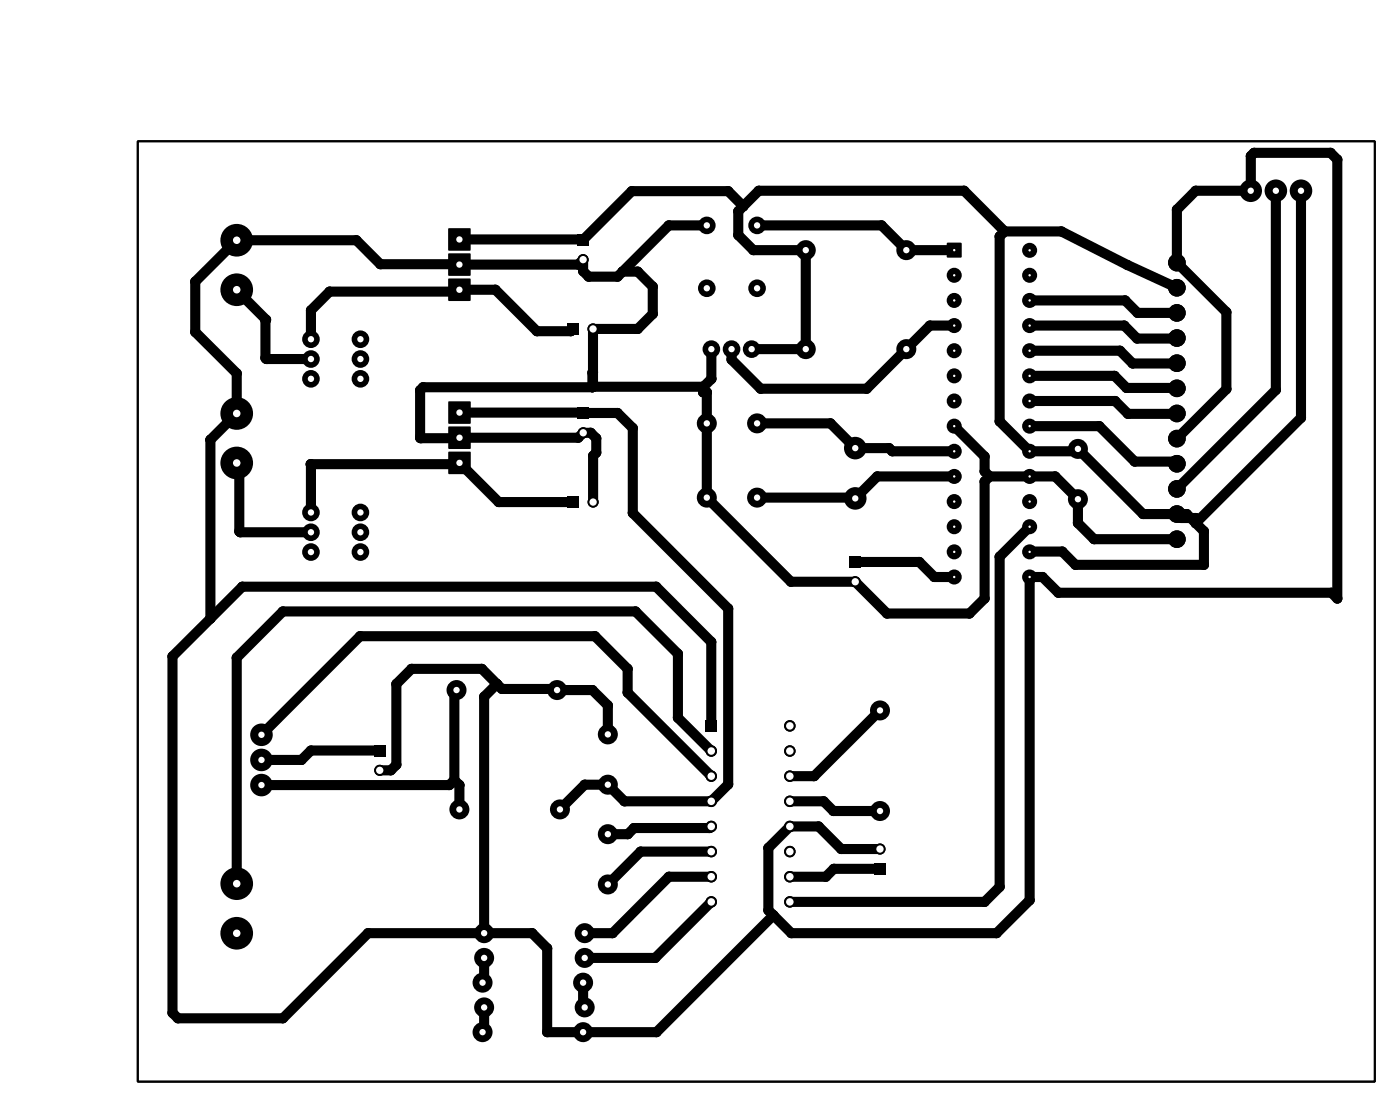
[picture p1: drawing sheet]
<svg xmlns="http://www.w3.org/2000/svg" width="141mm" height="112mm" viewBox="0 0 141 112" stroke-linecap="round" stroke-linejoin="round" font-family="sans-serif">
<g fill="#000">
<path d="M45.3 28.2h2.2v2.2h-2.2z" fill-rule="evenodd"/>
<path d="M45.3 25.6h2.2v2.2h-2.2z" fill-rule="evenodd"/>
<path d="M45.3 23.1h2.2v2.2h-2.2z" fill-rule="evenodd"/>
<path d="M57.4 32.7h1.1v1.1h-1.1z" fill-rule="evenodd"/>
<path d="M57.4 32.7h1.1v1.1h-1.1z" fill-rule="evenodd"/>
<path d="M58.4 23.7h1.1v1.1h-1.1z" fill-rule="evenodd"/>
<path d="M58.4 23.7h1.1v1.1h-1.1z" fill-rule="evenodd"/>
<path d="M95.7 24.5h1.4v1.5h-1.4z" fill-rule="evenodd"/>
<path d="M45.3 45.6h2.2v2.3h-2.2z" fill-rule="evenodd"/>
<path d="M45.3 43.1h2.2v2.2h-2.2z" fill-rule="evenodd"/>
<path d="M45.3 40.6h2.2v2.2h-2.2z" fill-rule="evenodd"/>
<path d="M57.4 50.2h1.1v1.1h-1.1z" fill-rule="evenodd"/>
<path d="M57.4 50.2h1.1v1.1h-1.1z" fill-rule="evenodd"/>
<path d="M58.4 41.2h1.1v1.1h-1.1z" fill-rule="evenodd"/>
<path d="M58.4 41.2h1.1v1.1h-1.1z" fill-rule="evenodd"/>
<path d="M85.9 56.2h1.1v1.1h-1.1z" fill-rule="evenodd"/>
<path d="M85.9 56.2h1.1v1.1h-1.1z" fill-rule="evenodd"/>
<path d="M37.8 75.3h1.1v1.1h-1.1z" fill-rule="evenodd"/>
<path d="M37.8 75.3h1.1v1.1h-1.1z" fill-rule="evenodd"/>
<path d="M71.3 72.7h1.1v1.2h-1.1z" fill-rule="evenodd"/>
<path d="M71.3 72.7h1.1v1.2h-1.1z" fill-rule="evenodd"/>
<path d="M88.4 87.2h1.1v1.1h-1.1z" fill-rule="evenodd"/>
<path d="M88.4 87.2h1.1v1.1h-1.1z" fill-rule="evenodd"/>
<circle cx="63.8" cy="19.3" r=".51"/>
<circle cx="73.6" cy="19.3" r=".51"/>
<circle cx="76.7" cy="19.3" r=".51"/>
<circle cx="97.4" cy="19.3" r=".51"/>
<circle cx="120.8" cy="19.3" r=".51"/>
<circle cx="126.4" cy="19.3" r="1.14"/>
<circle cx="126.4" cy="15.8" r=".51"/>
<circle cx="126.4" cy="19.3" r=".51"/>
<circle cx="126.7" cy="15.4" r=".51"/>
<circle cx="128.9" cy="19.3" r="1.14"/>
<circle cx="131.5" cy="19.3" r="1.14"/>
<circle cx="134.4" cy="15.4" r=".51"/>
<circle cx="135.1" cy="16.1" r=".51"/>
<circle cx="19.7" cy="28.4" r=".51"/>
<circle cx="19.7" cy="33.5" r=".51"/>
<circle cx="23.9" cy="24.3" r="1.65"/>
<circle cx="23.9" cy="29.3" r="1.65"/>
<circle cx="23.9" cy="29.3" r=".51"/>
<circle cx="23.9" cy="37.7" r=".51"/>
<circle cx="26.8" cy="36.2" r=".51"/>
<circle cx="26.8" cy="32.4" r=".51"/>
<circle cx="26.9" cy="32.3" r=".51"/>
<circle cx="26.9" cy="36.3" r=".51"/>
<circle cx="31.4" cy="34.3" r=".89"/>
<circle cx="31.4" cy="36.3" r=".89"/>
<circle cx="31.4" cy="38.3" r=".89"/>
<circle cx="31.4" cy="31.3" r=".51"/>
<circle cx="33.3" cy="29.5" r=".51"/>
<circle cx="36" cy="24.3" r=".51"/>
<circle cx="36.4" cy="34.3" r=".89"/>
<circle cx="36.4" cy="38.3" r=".89"/>
<circle cx="36.4" cy="36.3" r=".89"/>
<circle cx="38.4" cy="26.7" r=".51"/>
<circle cx="42.4" cy="39.4" r=".51"/>
<circle cx="42.7" cy="39.1" r=".51"/>
<circle cx="46.2" cy="29.5" r=".51"/>
<circle cx="46.4" cy="26.7" r=".51"/>
<circle cx="50.1" cy="29.3" r=".51"/>
<circle cx="54.2" cy="33.5" r=".51"/>
<circle cx="57.7" cy="33.5" r=".51"/>
<circle cx="58.4" cy="26.7" r=".51"/>
<circle cx="58.9" cy="24.2" r=".51"/>
<circle cx="58.9" cy="26.2" r=".56"/>
<circle cx="58.9" cy="27.4" r=".51"/>
<circle cx="59.5" cy="27.9" r=".51"/>
<circle cx="59.9" cy="37.6" r=".51"/>
<circle cx="59.9" cy="39.1" r=".51"/>
<circle cx="59.9" cy="33.2" r=".56"/>
<circle cx="62.4" cy="27.9" r=".51"/>
<circle cx="62.9" cy="27.4" r=".51"/>
<circle cx="64.4" cy="27.4" r=".51"/>
<circle cx="64.4" cy="33.2" r=".51"/>
<circle cx="66" cy="31.7" r=".51"/>
<circle cx="66" cy="29" r=".51"/>
<circle cx="67.6" cy="22.8" r=".51"/>
<circle cx="71" cy="39.1" r=".51"/>
<circle cx="71" cy="39.6" r=".51"/>
<circle cx="71.4" cy="22.8" r=".89"/>
<circle cx="71.4" cy="29.1" r=".89"/>
<circle cx="71.4" cy="39.6" r=".51"/>
<circle cx="71.9" cy="35.3" r=".89"/>
<circle cx="71.9" cy="38.3" r=".51"/>
<circle cx="73.9" cy="35.3" r=".89"/>
<circle cx="73.9" cy="36.3" r=".51"/>
<circle cx="74.6" cy="21.3" r=".51"/>
<circle cx="74.6" cy="23.7" r=".51"/>
<circle cx="75.1" cy="20.8" r=".51"/>
<circle cx="75.9" cy="35.3" r=".89"/>
<circle cx="76.1" cy="25.3" r=".51"/>
<circle cx="76.5" cy="22.8" r=".89"/>
<circle cx="76.5" cy="29.1" r=".89"/>
<circle cx="76.9" cy="39.3" r=".51"/>
<circle cx="81.4" cy="35.3" r="1.01"/>
<circle cx="81.4" cy="25.3" r="1.01"/>
<circle cx="87.6" cy="39.3" r=".51"/>
<circle cx="89.1" cy="22.8" r=".51"/>
<circle cx="91.6" cy="35.3" r="1.01"/>
<circle cx="91.6" cy="25.3" r="1.01"/>
<circle cx="94" cy="32.9" r=".51"/>
<circle cx="96.4" cy="30.4" r=".76"/>
<circle cx="96.4" cy="32.9" r=".76"/>
<circle cx="96.4" cy="35.4" r=".76"/>
<circle cx="96.4" cy="38" r=".76"/>
<circle cx="96.4" cy="27.8" r=".76"/>
<circle cx="101" cy="23.9" r=".51"/>
<circle cx="101.5" cy="23.4" r=".51"/>
<circle cx="104" cy="30.3" r=".51"/>
<circle cx="104" cy="30.4" r=".76"/>
<circle cx="104" cy="38" r=".76"/>
<circle cx="104" cy="32.9" r=".76"/>
<circle cx="104" cy="27.8" r=".76"/>
<circle cx="104" cy="25.3" r=".76"/>
<circle cx="104" cy="35.4" r=".76"/>
<circle cx="107.2" cy="23.4" r=".51"/>
<circle cx="112.6" cy="38" r=".51"/>
<circle cx="113.2" cy="35.4" r=".51"/>
<circle cx="113.6" cy="32.9" r=".51"/>
<circle cx="113.7" cy="30.3" r=".51"/>
<circle cx="113.8" cy="39.2" r=".51"/>
<circle cx="113.9" cy="26.8" r=".51"/>
<circle cx="114.4" cy="36.7" r=".51"/>
<circle cx="114.9" cy="34.2" r=".51"/>
<circle cx="114.9" cy="31.6" r=".51"/>
<circle cx="118.9" cy="34.2" r=".51"/>
<circle cx="118.9" cy="39.2" r=".51"/>
<circle cx="118.9" cy="36.7" r=".51"/>
<circle cx="118.9" cy="31.6" r=".51"/>
<circle cx="118.9" cy="29.1" r=".89"/>
<circle cx="118.9" cy="26.5" r=".89"/>
<circle cx="118.9" cy="39.2" r=".89"/>
<circle cx="118.9" cy="31.6" r=".89"/>
<circle cx="118.9" cy="36.7" r=".89"/>
<circle cx="118.9" cy="34.2" r=".89"/>
<circle cx="118.9" cy="21.2" r=".51"/>
<circle cx="123.9" cy="31.5" r=".51"/>
<circle cx="123.9" cy="39.3" r=".51"/>
<circle cx="128.9" cy="39.4" r=".51"/>
<circle cx="21.3" cy="44.4" r=".51"/>
<circle cx="23.9" cy="41.8" r="1.65"/>
<circle cx="23.9" cy="46.8" r="1.65"/>
<circle cx="24.2" cy="53.7" r=".51"/>
<circle cx="24.2" cy="47" r=".51"/>
<circle cx="24.3" cy="53.8" r=".51"/>
<circle cx="24.5" cy="59.3" r=".51"/>
<circle cx="31.4" cy="46.9" r=".51"/>
<circle cx="31.4" cy="55.8" r=".89"/>
<circle cx="31.4" cy="51.8" r=".89"/>
<circle cx="31.4" cy="53.8" r=".89"/>
<circle cx="36.4" cy="51.8" r=".89"/>
<circle cx="36.4" cy="55.8" r=".89"/>
<circle cx="36.4" cy="53.8" r=".89"/>
<circle cx="42.4" cy="44.2" r=".51"/>
<circle cx="42.5" cy="44.3" r=".51"/>
<circle cx="46.3" cy="46.9" r=".51"/>
<circle cx="46.4" cy="44.3" r=".51"/>
<circle cx="50.4" cy="50.7" r=".51"/>
<circle cx="58.4" cy="44.2" r=".51"/>
<circle cx="58.9" cy="41.7" r=".51"/>
<circle cx="58.9" cy="43.7" r=".56"/>
<circle cx="59.7" cy="43.7" r=".51"/>
<circle cx="59.9" cy="50.7" r=".56"/>
<circle cx="59.9" cy="46" r=".51"/>
<circle cx="60.2" cy="44.3" r=".51"/>
<circle cx="60.2" cy="45.7" r=".51"/>
<circle cx="62.4" cy="41.7" r=".51"/>
<circle cx="63.9" cy="51.8" r=".51"/>
<circle cx="63.9" cy="43.2" r=".51"/>
<circle cx="66.3" cy="59.3" r=".51"/>
<circle cx="71.4" cy="42.8" r="1.01"/>
<circle cx="71.4" cy="50.3" r="1.01"/>
<circle cx="76.5" cy="50.3" r="1.01"/>
<circle cx="76.5" cy="42.8" r="1.01"/>
<circle cx="79.9" cy="58.8" r=".51"/>
<circle cx="83.9" cy="42.8" r=".51"/>
<circle cx="86.3" cy="50.3" r=".51"/>
<circle cx="86.4" cy="50.4" r="1.14"/>
<circle cx="86.4" cy="45.3" r="1.14"/>
<circle cx="86.4" cy="58.8" r=".56"/>
<circle cx="88.6" cy="48.1" r=".51"/>
<circle cx="89.8" cy="45.3" r=".51"/>
<circle cx="90.2" cy="45.6" r=".51"/>
<circle cx="92.9" cy="56.8" r=".51"/>
<circle cx="94.4" cy="58.3" r=".51"/>
<circle cx="96.4" cy="40.5" r=".76"/>
<circle cx="96.4" cy="48.1" r=".76"/>
<circle cx="96.4" cy="50.7" r=".76"/>
<circle cx="96.4" cy="53.2" r=".76"/>
<circle cx="96.4" cy="55.8" r=".76"/>
<circle cx="96.4" cy="45.6" r=".76"/>
<circle cx="96.4" cy="43.1" r=".76"/>
<circle cx="96.4" cy="58.3" r=".76"/>
<circle cx="99.5" cy="46.1" r=".51"/>
<circle cx="99.5" cy="48.6" r=".51"/>
<circle cx="99.5" cy="47.6" r=".51"/>
<circle cx="100" cy="48.1" r=".51"/>
<circle cx="101" cy="56.2" r=".51"/>
<circle cx="101" cy="42.6" r=".51"/>
<circle cx="104" cy="58.3" r=".76"/>
<circle cx="104" cy="50.7" r=".76"/>
<circle cx="104" cy="48.1" r=".76"/>
<circle cx="104" cy="43.1" r=".76"/>
<circle cx="104" cy="40.5" r=".76"/>
<circle cx="104" cy="55.8" r=".76"/>
<circle cx="104" cy="53.2" r=".76"/>
<circle cx="104" cy="45.6" r=".76"/>
<circle cx="104.1" cy="55.7" r=".51"/>
<circle cx="105.3" cy="58.3" r=".51"/>
<circle cx="106.6" cy="48.1" r=".51"/>
<circle cx="106.9" cy="59.9" r=".51"/>
<circle cx="107.3" cy="55.7" r=".51"/>
<circle cx="108.7" cy="57.1" r=".51"/>
<circle cx="108.7" cy="45.6" r=".51"/>
<circle cx="108.9" cy="50.4" r="1.01"/>
<circle cx="108.9" cy="45.4" r="1.01"/>
<circle cx="108.9" cy="52.8" r=".51"/>
<circle cx="110.5" cy="54.5" r=".51"/>
<circle cx="111.1" cy="43" r=".51"/>
<circle cx="112.7" cy="40.5" r=".51"/>
<circle cx="114" cy="41.8" r=".51"/>
<circle cx="114.7" cy="46.6" r=".51"/>
<circle cx="115.5" cy="51.9" r=".51"/>
<circle cx="118.7" cy="46.6" r=".51"/>
<circle cx="118.9" cy="41.8" r=".51"/>
<circle cx="118.9" cy="54.5" r=".89"/>
<circle cx="118.9" cy="44.3" r=".89"/>
<circle cx="118.9" cy="41.8" r=".89"/>
<circle cx="118.9" cy="49.4" r=".89"/>
<circle cx="118.9" cy="51.9" r=".89"/>
<circle cx="118.9" cy="46.9" r=".89"/>
<circle cx="119.3" cy="52.3" r=".51"/>
<circle cx="119.9" cy="51.9" r=".51"/>
<circle cx="120.3" cy="52.3" r=".51"/>
<circle cx="120.8" cy="52.8" r=".51"/>
<circle cx="120.8" cy="52.3" r=".51"/>
<circle cx="121.6" cy="57.1" r=".51"/>
<circle cx="121.6" cy="53.7" r=".51"/>
<circle cx="131.5" cy="42.2" r=".51"/>
<circle cx="134.5" cy="59.9" r=".51"/>
<circle cx="17.4" cy="66.3" r=".51"/>
<circle cx="21.3" cy="62.5" r=".51"/>
<circle cx="23.9" cy="66.4" r=".51"/>
<circle cx="26.4" cy="79.3" r="1.14"/>
<circle cx="26.4" cy="74.2" r="1.14"/>
<circle cx="26.4" cy="76.8" r="1.14"/>
<circle cx="28.6" cy="61.8" r=".51"/>
<circle cx="30.5" cy="76.8" r=".51"/>
<circle cx="31.4" cy="75.8" r=".51"/>
<circle cx="36.4" cy="64.3" r=".51"/>
<circle cx="38.4" cy="77.8" r=".56"/>
<circle cx="39.5" cy="77.8" r=".51"/>
<circle cx="40" cy="77.3" r=".51"/>
<circle cx="40" cy="69.1" r=".51"/>
<circle cx="41.6" cy="67.6" r=".51"/>
<circle cx="45.4" cy="79.3" r=".51"/>
<circle cx="45.9" cy="78.8" r=".51"/>
<circle cx="45.9" cy="69.9" r=".51"/>
<circle cx="46.1" cy="69.7" r="1.01"/>
<circle cx="46.4" cy="79.3" r=".51"/>
<circle cx="48.7" cy="67.6" r=".51"/>
<circle cx="48.9" cy="70.4" r=".51"/>
<circle cx="50.2" cy="69.1" r=".51"/>
<circle cx="50.7" cy="69.6" r=".51"/>
<circle cx="56.2" cy="69.6" r=".51"/>
<circle cx="56.3" cy="69.7" r="1.01"/>
<circle cx="59.1" cy="79.3" r=".51"/>
<circle cx="59.9" cy="69.7" r=".51"/>
<circle cx="60.1" cy="64.3" r=".51"/>
<circle cx="61.4" cy="79.3" r="1.01"/>
<circle cx="61.4" cy="74.2" r="1.01"/>
<circle cx="61.4" cy="71.3" r=".51"/>
<circle cx="63.4" cy="70" r=".51"/>
<circle cx="63.4" cy="67.6" r=".51"/>
<circle cx="64.2" cy="61.8" r=".51"/>
<circle cx="68.5" cy="72.5" r=".51"/>
<circle cx="68.5" cy="66" r=".51"/>
<circle cx="71.9" cy="64.8" r=".51"/>
<circle cx="71.9" cy="78.4" r=".58"/>
<circle cx="71.9" cy="75.9" r=".58"/>
<circle cx="73.6" cy="61.5" r=".51"/>
<circle cx="73.6" cy="79.2" r=".51"/>
<circle cx="79.8" cy="78.4" r=".58"/>
<circle cx="79.8" cy="75.9" r=".58"/>
<circle cx="79.8" cy="73.3" r=".58"/>
<circle cx="82.3" cy="78.4" r=".51"/>
<circle cx="88.9" cy="71.8" r="1.01"/>
<circle cx="89.6" cy="62" r=".51"/>
<circle cx="98" cy="62" r=".51"/>
<circle cx="99.5" cy="60.5" r=".51"/>
<circle cx="135.1" cy="60.5" r=".51"/>
<circle cx="23.9" cy="89.3" r="1.65"/>
<circle cx="23.9" cy="94.3" r="1.65"/>
<circle cx="37.2" cy="94.3" r=".51"/>
<circle cx="46.4" cy="81.8" r="1.01"/>
<circle cx="48.8" cy="99.3" r="1.01"/>
<circle cx="48.9" cy="94.3" r="1.01"/>
<circle cx="48.9" cy="96.8" r="1.01"/>
<circle cx="48.9" cy="99.1" r=".51"/>
<circle cx="53.8" cy="94.3" r=".51"/>
<circle cx="55.3" cy="95.8" r=".51"/>
<circle cx="56.6" cy="81.8" r="1.01"/>
<circle cx="58.9" cy="99.3" r="1.01"/>
<circle cx="59.1" cy="94.3" r="1.01"/>
<circle cx="59.1" cy="96.8" r="1.01"/>
<circle cx="61.4" cy="84.3" r="1.01"/>
<circle cx="61.4" cy="89.4" r="1.01"/>
<circle cx="61.9" cy="94.3" r=".51"/>
<circle cx="63.1" cy="80.9" r=".51"/>
<circle cx="63.4" cy="84.3" r=".51"/>
<circle cx="64.1" cy="83.6" r=".51"/>
<circle cx="64.7" cy="86" r=".51"/>
<circle cx="66.2" cy="96.8" r=".51"/>
<circle cx="67.6" cy="88.6" r=".51"/>
<circle cx="71.7" cy="83.6" r=".51"/>
<circle cx="71.9" cy="81" r=".58"/>
<circle cx="71.9" cy="91.1" r=".58"/>
<circle cx="71.9" cy="88.6" r=".58"/>
<circle cx="71.9" cy="83.5" r=".58"/>
<circle cx="71.9" cy="86" r=".58"/>
<circle cx="77.6" cy="85.7" r=".51"/>
<circle cx="77.6" cy="92" r=".51"/>
<circle cx="78.1" cy="92.5" r=".51"/>
<circle cx="79.8" cy="81" r=".58"/>
<circle cx="79.8" cy="83.5" r=".58"/>
<circle cx="79.8" cy="86" r=".58"/>
<circle cx="79.8" cy="88.6" r=".58"/>
<circle cx="79.8" cy="91.1" r=".58"/>
<circle cx="80" cy="94.3" r=".51"/>
<circle cx="82.7" cy="83.5" r=".51"/>
<circle cx="83.2" cy="80.9" r=".51"/>
<circle cx="83.4" cy="88.6" r=".51"/>
<circle cx="84.2" cy="81.9" r=".51"/>
<circle cx="84.2" cy="87.8" r=".51"/>
<circle cx="85" cy="85.8" r=".51"/>
<circle cx="88.9" cy="81.9" r="1.01"/>
<circle cx="88.9" cy="85.8" r=".56"/>
<circle cx="99.5" cy="91.1" r=".51"/>
<circle cx="100.7" cy="94.3" r=".51"/>
<circle cx="101" cy="89.6" r=".51"/>
<circle cx="104" cy="90.9" r=".51"/>
<circle cx="17.4" cy="102.3" r=".51"/>
<circle cx="18" cy="102.9" r=".51"/>
<circle cx="28.6" cy="102.9" r=".51"/>
<circle cx="48.8" cy="104.3" r="1.01"/>
<circle cx="48.9" cy="101.8" r="1.01"/>
<circle cx="48.9" cy="104.1" r=".51"/>
<circle cx="55.3" cy="104.3" r=".51"/>
<circle cx="58.9" cy="104.3" r="1.01"/>
<circle cx="58.9" cy="101.6" r=".51"/>
<circle cx="59.1" cy="101.8" r="1.01"/>
<circle cx="66.3" cy="104.3" r=".51"/>
</g>
<path d="M13.9 14.3h125v95h-125z" fill="none" stroke="#000" stroke-width=".2"/>
<g fill="none" stroke="#000" stroke-width="1">
<path d="M126.4 19.3h-5.6l-1.9 1.9v5.3l5 5v7.8l-5 5M126.4 19.3v-3.5l.3-.4h7.7l.7 .7v44.4l-.6-.6h-27.6l-1.6-1.6h-1.3v32.6l-3.3 3.4h-20.7l-1.9-1.8M126.4 19.3h.1M128.9 19.3v20.1l-10 10M131.5 19.3v22.9l-10.7 10.6M23.9 29.3l3 3-.1 .1v3.8l.1 .1h4.5M57.9 33.2l-.2 .3h-3.5l-4.1-4.2h-3.7l-.2 .2h-12.9l-1.9 1.8v3M59.9 39.1h-17.2l-.3 .3v4.8h16l.5-.5h.8l.5 .6v1.4l-.3 .3v4.7M59.9 37.6v1.5M59.9 39.1h11.1M59.9 39.1h.1M62.9 27.4h1.5l1.6 1.6v2.7l-1.6 1.5h-4.5v5.9"/>
<path d="M71 39.1v.5h.4v10.7l8.5 8.5h6.5l3.2 3.2h8.4l1.5-1.5v-11.9l.5-.5M71.4 22.8h-3.8l-5.2 5.1h-2.9l-.6-.5v-1.2l-.5 .5h-20l-2.4-2.4h-12.1l-4.2 4.1v5.1l4.2 4.2v4.1l-2.6 2.6v18.1M71.9 35.3v3l-.9 .8M75.1 20.8l-1.5-1.5h-9.8l-4.9 4.9h-12.5M76.5 22.8h12.6l2.5 2.5h4.8M96.4 32.9h-2.4l-6.4 6.4h-10.7l-3-3v-1M101.5 23.4l-4.1-4.1h-20.7l-2.1 2v2.4l1.5 1.6h5.3v10h-5.5M101.5 23.4l-.5 .5v18.7l3 3h4.7l.2-.3 6.6 6.6h4.4l.9 .9M101.5 23.4h5.7l6.7 3.4 5 2.3M104 32.9h9.6l1.3 1.3 4-.1M104 38h8.6l1.2 1.2h5.1M104 35.4h9.2l1.2 1.3h4.5"/>
<path d="M104 30.3h9.7l1.2 1.3h4M23.9 46.8l.3 .2v6.7l.1 .1h7.1M46.4 41.7h16l1.5 1.5v8.6l9.7 9.7v17.7l-1.7 1.7h-8.8l-1.7-1.6h-2.3l-2.5 2.5M57.9 50.7h-7.5l-4-3.9-.1 .1h-14.9v4.9M76.5 42.8h7.4l2.5 2.5h3.4l.4 .3h6.2M86.4 56.8h6.5l1.5 1.5h2M96.4 43l3.1 3.1v1.5l.5 .5M96.4 48.1h-7.8l-2.2 2.2h-.1h-9.8M100 48.1h6.6l2.3 2.3v2.4l1.6 1.7h8.4M104 53.2l-3 3v33.4l-1.5 1.5h-19.7M104 43h7.1l3.6 3.6h4l.2 .2M104 40.5h8.7l1.3 1.3h4.9"/>
<path d="M118.9 51.9l.4 .4h1.5v.5M120.8 52.8l.8 .9v3.4h-12.9l-1.4-1.4h-3.3M26.4 74.2l10-9.9h23.7l3.3 3.3v2.4l8.5 8.4M38.4 75.8h-7l-.9 1h-4.1M45.9 78.8l.5 .5M45.9 78.8l-.5 .5h-19M46.1 69.7l-.2 .2v8.9M46.4 79.3h.1M46.4 79.3v2.5M50.2 69.1l-1.3 1.3v23.9M50.2 69.1l-1.5-1.5h-7.1l-1.6 1.5v8.2l-.5 .5h-1.1M50.2 69.1l.5 .5h5.5l.1 .1h3.6l1.5 1.6v2.9"/>
<path d="M71.9 73.3v-8.5l-5.6-5.5h-41.8l-7.1 7v36l.6 .6h10.6l8.6-8.6h16.6l1.5 1.5v8.5h11l11.8-11.8M71.9 75.9l-3.4-3.4v-6.5l-4.3-4.2h-35.6l-4.7 4.6v22.9M88.9 71.8l-6.6 6.6h-2.5M48.9 96.8v2.3l-.1 .2M58.9 99.3v2.3l.2 .2M71.9 88.6h-4.3l-5.7 5.7h-2.8M71.9 91.1l-5.7 5.7h-7.1M71.9 86h-7.2l-3.3 3.3M71.9 83.5l-.2 .1h-7.6l-.7 .7h-2M79.8 80.9h3.4l1 1h4.7M88.9 87.8h-4.7l-.8 .8h-3.6M88.9 85.8h-3.9l-2.3-2.3h-2.9l-2.2 2.2v6.3l.5 .5"/>
<path d="M48.9 101.8v2.3l-.1 .2"/>
</g>
<g fill="#000">
<path d="M58.4 41.2h1.1v1.1h-1.1z"/>
<circle cx="104" cy="30.3" r=".51"/>
</g>
<circle cx="58.9" cy="43.7" r=".37" fill="#fff"/>
<path d="M57.4 50.2h1.1v1.1h-1.1z" fill="#000"/>
<circle cx="59.9" cy="50.7" r=".56" fill="#000"/>
<circle cx="59.9" cy="50.7" r=".37" fill="#fff"/>
<path d="M58.4 23.7h1.1v1.1h-1.1z" fill="#000"/>
<circle cx="58.9" cy="26.2" r=".56" fill="#000"/>
<circle cx="58.9" cy="26.2" r=".37" fill="#fff"/>
<path d="M57.4 32.7h1.1v1.1h-1.1z" fill="#000"/>
<circle cx="59.9" cy="33.2" r=".56" fill="#000"/>
<circle cx="59.9" cy="33.2" r=".37" fill="#fff"/>
<path d="M95.8 24.6h1.2v1.3h-1.2z" fill="#000"/>
<circle cx="96.4" cy="25.3" r=".12" fill="#fff"/>
<circle cx="96.4" cy="27.8" r=".63" fill="#000"/>
<circle cx="96.4" cy="27.8" r=".12" fill="#fff"/>
<circle cx="96.4" cy="30.4" r=".63" fill="#000"/>
<circle cx="96.4" cy="30.4" r=".12" fill="#fff"/>
<circle cx="96.4" cy="32.9" r=".63" fill="#000"/>
<circle cx="96.4" cy="32.9" r=".12" fill="#fff"/>
<circle cx="96.4" cy="35.4" r=".63" fill="#000"/>
<circle cx="96.4" cy="35.4" r=".12" fill="#fff"/>
<circle cx="96.4" cy="38" r=".63" fill="#000"/>
<circle cx="96.4" cy="38" r=".12" fill="#fff"/>
<circle cx="96.4" cy="40.5" r=".63" fill="#000"/>
<circle cx="96.4" cy="40.5" r=".12" fill="#fff"/>
<circle cx="96.4" cy="43.1" r=".63" fill="#000"/>
<circle cx="96.4" cy="43.1" r=".12" fill="#fff"/>
<circle cx="96.4" cy="45.6" r=".63" fill="#000"/>
<circle cx="96.4" cy="45.6" r=".12" fill="#fff"/>
<circle cx="96.4" cy="48.1" r=".63" fill="#000"/>
<circle cx="96.4" cy="48.1" r=".12" fill="#fff"/>
<circle cx="96.4" cy="50.7" r=".63" fill="#000"/>
<circle cx="96.4" cy="50.7" r=".12" fill="#fff"/>
<circle cx="96.4" cy="53.2" r=".63" fill="#000"/>
<circle cx="96.4" cy="53.2" r=".12" fill="#fff"/>
<circle cx="96.4" cy="55.8" r=".63" fill="#000"/>
<circle cx="96.4" cy="55.8" r=".12" fill="#fff"/>
<circle cx="96.4" cy="58.3" r=".63" fill="#000"/>
<circle cx="96.4" cy="58.3" r=".12" fill="#fff"/>
<circle cx="104" cy="58.3" r=".63" fill="#000"/>
<circle cx="104" cy="58.3" r=".12" fill="#fff"/>
<circle cx="104" cy="55.8" r=".63" fill="#000"/>
<circle cx="104" cy="55.7" r=".12" fill="#fff"/>
<circle cx="104" cy="53.2" r=".63" fill="#000"/>
<circle cx="104" cy="53.2" r=".12" fill="#fff"/>
<circle cx="104" cy="50.7" r=".63" fill="#000"/>
<circle cx="104" cy="50.7" r=".12" fill="#fff"/>
<circle cx="104" cy="48.1" r=".63" fill="#000"/>
<circle cx="104" cy="48.1" r=".12" fill="#fff"/>
<circle cx="104" cy="45.6" r=".63" fill="#000"/>
<circle cx="104" cy="45.6" r=".12" fill="#fff"/>
<circle cx="104" cy="43.1" r=".63" fill="#000"/>
<circle cx="104" cy="43" r=".12" fill="#fff"/>
<circle cx="104" cy="40.5" r=".63" fill="#000"/>
<circle cx="104" cy="40.5" r=".12" fill="#fff"/>
<circle cx="104" cy="38" r=".63" fill="#000"/>
<circle cx="104" cy="38" r=".12" fill="#fff"/>
<circle cx="104" cy="35.4" r=".63" fill="#000"/>
<circle cx="104" cy="35.4" r=".12" fill="#fff"/>
<circle cx="104" cy="32.9" r=".63" fill="#000"/>
<circle cx="104" cy="32.9" r=".12" fill="#fff"/>
<circle cx="104" cy="30.4" r=".63" fill="#000"/>
<circle cx="104" cy="30.3" r=".12" fill="#fff"/>
<circle cx="104" cy="27.8" r=".63" fill="#000"/>
<circle cx="104" cy="27.8" r=".12" fill="#fff"/>
<circle cx="104" cy="25.3" r=".63" fill="#000"/>
<circle cx="104" cy="25.3" r=".12" fill="#fff"/>
<circle cx="71.9" cy="35.3" r=".76" fill="#000"/>
<circle cx="71.9" cy="35.3" r=".32" fill="#fff"/>
<circle cx="73.9" cy="35.3" r=".76" fill="#000"/>
<circle cx="73.9" cy="35.3" r=".32" fill="#fff"/>
<circle cx="75.9" cy="35.3" r=".76" fill="#000"/>
<circle cx="75.9" cy="35.3" r=".32" fill="#fff"/>
<circle cx="81.4" cy="35.3" r=".89" fill="#000"/>
<circle cx="81.4" cy="35.3" r=".32" fill="#fff"/>
<circle cx="91.6" cy="35.3" r=".89" fill="#000"/>
<circle cx="91.6" cy="35.3" r=".32" fill="#fff"/>
<circle cx="71.4" cy="42.8" r=".89" fill="#000"/>
<circle cx="71.4" cy="42.8" r=".32" fill="#fff"/>
<circle cx="76.5" cy="42.8" r=".89" fill="#000"/>
<circle cx="76.5" cy="42.8" r=".32" fill="#fff"/>
<circle cx="71.4" cy="50.3" r=".89" fill="#000"/>
<circle cx="71.4" cy="50.3" r=".32" fill="#fff"/>
<circle cx="76.5" cy="50.3" r=".89" fill="#000"/>
<circle cx="76.5" cy="50.3" r=".32" fill="#fff"/>
<circle cx="86.4" cy="45.3" r="1.01" fill="#000"/>
<circle cx="86.4" cy="45.3" r=".32" fill="#fff"/>
<circle cx="86.4" cy="50.4" r="1.01" fill="#000"/>
<circle cx="86.4" cy="50.3" r=".32" fill="#fff"/>
<path d="M85.9 56.2h1.1v1.1h-1.1z" fill="#000"/>
<circle cx="86.4" cy="58.8" r=".56" fill="#000"/>
<circle cx="86.4" cy="58.8" r=".37" fill="#fff"/>
<circle cx="81.4" cy="25.3" r=".89" fill="#000"/>
<circle cx="81.4" cy="25.3" r=".32" fill="#fff"/>
<circle cx="91.6" cy="25.3" r=".89" fill="#000"/>
<circle cx="91.6" cy="25.3" r=".32" fill="#fff"/>
<circle cx="71.4" cy="22.8" r=".76" fill="#000"/>
<circle cx="71.4" cy="22.8" r=".32" fill="#fff"/>
<circle cx="76.5" cy="22.8" r=".76" fill="#000"/>
<circle cx="76.5" cy="22.8" r=".32" fill="#fff"/>
<circle cx="71.4" cy="29.1" r=".76" fill="#000"/>
<circle cx="71.4" cy="29.1" r=".32" fill="#fff"/>
<circle cx="76.5" cy="29.1" r=".76" fill="#000"/>
<circle cx="76.5" cy="29.1" r=".32" fill="#fff"/>
<circle cx="108.9" cy="45.4" r=".89" fill="#000"/>
<circle cx="108.9" cy="45.3" r=".32" fill="#fff"/>
<circle cx="108.9" cy="50.4" r=".89" fill="#000"/>
<circle cx="108.9" cy="50.4" r=".32" fill="#fff"/>
<circle cx="126.4" cy="19.3" r="1.01" fill="#000"/>
<circle cx="126.4" cy="19.3" r=".32" fill="#fff"/>
<circle cx="131.5" cy="19.3" r="1.01" fill="#000"/>
<circle cx="131.5" cy="19.3" r=".32" fill="#fff"/>
<circle cx="128.9" cy="19.3" r="1.01" fill="#000"/>
<circle cx="128.9" cy="19.3" r=".32" fill="#fff"/>
<path d="M71.3 72.7h1.1v1.2h-1.1z" fill="#000"/>
<circle cx="71.9" cy="75.9" r=".58" fill="#000"/>
<circle cx="71.9" cy="75.9" r=".38" fill="#fff"/>
<circle cx="71.9" cy="78.4" r=".58" fill="#000"/>
<circle cx="71.9" cy="78.4" r=".38" fill="#fff"/>
<circle cx="71.9" cy="81" r=".58" fill="#000"/>
<circle cx="71.9" cy="80.9" r=".38" fill="#fff"/>
<circle cx="71.9" cy="83.5" r=".58" fill="#000"/>
<circle cx="71.9" cy="83.5" r=".38" fill="#fff"/>
<circle cx="71.9" cy="86" r=".58" fill="#000"/>
<circle cx="71.9" cy="86" r=".38" fill="#fff"/>
<circle cx="71.9" cy="88.6" r=".58" fill="#000"/>
<circle cx="71.9" cy="88.6" r=".38" fill="#fff"/>
<circle cx="71.9" cy="91.1" r=".58" fill="#000"/>
<circle cx="71.9" cy="91.1" r=".38" fill="#fff"/>
<circle cx="79.8" cy="91.1" r=".58" fill="#000"/>
<circle cx="79.8" cy="91.1" r=".38" fill="#fff"/>
<circle cx="79.8" cy="88.6" r=".58" fill="#000"/>
<circle cx="79.8" cy="88.6" r=".38" fill="#fff"/>
<circle cx="79.8" cy="86" r=".58" fill="#000"/>
<circle cx="79.8" cy="86" r=".38" fill="#fff"/>
<circle cx="79.8" cy="83.5" r=".58" fill="#000"/>
<circle cx="79.8" cy="83.5" r=".38" fill="#fff"/>
<circle cx="79.8" cy="81" r=".58" fill="#000"/>
<circle cx="79.8" cy="80.9" r=".38" fill="#fff"/>
<circle cx="79.8" cy="78.4" r=".58" fill="#000"/>
<circle cx="79.8" cy="78.4" r=".38" fill="#fff"/>
<circle cx="79.8" cy="75.9" r=".58" fill="#000"/>
<circle cx="79.8" cy="75.9" r=".38" fill="#fff"/>
<circle cx="79.8" cy="73.3" r=".58" fill="#000"/>
<circle cx="79.8" cy="73.3" r=".38" fill="#fff"/>
<circle cx="88.9" cy="71.8" r=".89" fill="#000"/>
<circle cx="88.9" cy="71.8" r=".32" fill="#fff"/>
<circle cx="88.9" cy="81.9" r=".89" fill="#000"/>
<circle cx="88.9" cy="81.9" r=".32" fill="#fff"/>
<path d="M88.4 87.2h1.1v1.1h-1.1z" fill="#000"/>
<circle cx="88.9" cy="85.8" r=".56" fill="#000"/>
<circle cx="88.9" cy="85.8" r=".37" fill="#fff"/>
<circle cx="61.4" cy="79.3" r=".89" fill="#000"/>
<circle cx="61.4" cy="79.3" r=".32" fill="#fff"/>
<circle cx="61.4" cy="74.2" r=".89" fill="#000"/>
<circle cx="61.4" cy="74.2" r=".32" fill="#fff"/>
<circle cx="48.9" cy="94.3" r=".89" fill="#000"/>
<circle cx="48.9" cy="94.3" r=".32" fill="#fff"/>
<circle cx="59.1" cy="94.3" r=".89" fill="#000"/>
<circle cx="59.1" cy="94.3" r=".32" fill="#fff"/>
<circle cx="48.9" cy="96.8" r=".89" fill="#000"/>
<circle cx="48.9" cy="96.8" r=".32" fill="#fff"/>
<circle cx="59.1" cy="96.8" r=".89" fill="#000"/>
<circle cx="59.1" cy="96.8" r=".32" fill="#fff"/>
<circle cx="58.9" cy="99.3" r=".89" fill="#000"/>
<circle cx="58.9" cy="99.3" r=".32" fill="#fff"/>
<circle cx="48.8" cy="99.3" r=".89" fill="#000"/>
<circle cx="48.8" cy="99.3" r=".32" fill="#fff"/>
<circle cx="48.9" cy="101.8" r=".89" fill="#000"/>
<circle cx="48.9" cy="101.8" r=".32" fill="#fff"/>
<circle cx="59.1" cy="101.8" r=".89" fill="#000"/>
<circle cx="59.1" cy="101.8" r=".32" fill="#fff"/>
<circle cx="58.9" cy="104.3" r=".89" fill="#000"/>
<circle cx="58.9" cy="104.3" r=".32" fill="#fff"/>
<circle cx="48.8" cy="104.3" r=".89" fill="#000"/>
<circle cx="48.8" cy="104.3" r=".32" fill="#fff"/>
<circle cx="61.4" cy="84.3" r=".89" fill="#000"/>
<circle cx="61.4" cy="84.3" r=".32" fill="#fff"/>
<circle cx="61.4" cy="89.4" r=".89" fill="#000"/>
<circle cx="61.4" cy="89.3" r=".32" fill="#fff"/>
<circle cx="26.4" cy="79.3" r="1.01" fill="#000"/>
<circle cx="26.4" cy="79.3" r=".32" fill="#fff"/>
<circle cx="26.4" cy="74.2" r="1.01" fill="#000"/>
<circle cx="26.4" cy="74.2" r=".32" fill="#fff"/>
<circle cx="26.4" cy="76.8" r="1.01" fill="#000"/>
<circle cx="26.4" cy="76.8" r=".32" fill="#fff"/>
<path d="M37.8 75.3h1.1v1.1h-1.1z" fill="#000"/>
<circle cx="38.4" cy="77.8" r=".56" fill="#000"/>
<circle cx="38.4" cy="77.8" r=".37" fill="#fff"/>
<circle cx="46.4" cy="81.8" r=".89" fill="#000"/>
<circle cx="46.4" cy="81.8" r=".32" fill="#fff"/>
<circle cx="56.6" cy="81.8" r=".89" fill="#000"/>
<circle cx="56.6" cy="81.8" r=".32" fill="#fff"/>
<circle cx="56.3" cy="69.7" r=".89" fill="#000"/>
<circle cx="56.3" cy="69.7" r=".32" fill="#fff"/>
<circle cx="46.1" cy="69.7" r=".89" fill="#000"/>
<circle cx="46.1" cy="69.7" r=".32" fill="#fff"/>
<path d="M45.4 28.3h2v2h-2z" fill="#000"/>
<circle cx="46.4" cy="29.3" r=".32" fill="#fff"/>
<path d="M45.4 25.7h2v2h-2z" fill="#000"/>
<circle cx="46.4" cy="26.7" r=".32" fill="#fff"/>
<path d="M45.4 23.2h2v2h-2z" fill="#000"/>
<circle cx="46.4" cy="24.2" r=".32" fill="#fff"/>
<path d="M45.4 45.7h2v2.1h-2z" fill="#000"/>
<circle cx="46.4" cy="46.8" r=".32" fill="#fff"/>
<path d="M45.4 43.2h2v2h-2z" fill="#000"/>
<circle cx="46.4" cy="44.2" r=".32" fill="#fff"/>
<path d="M45.4 40.7h2v2h-2z" fill="#000"/>
<circle cx="46.4" cy="41.7" r=".32" fill="#fff"/>
<g fill="#000">
<circle cx="23.9" cy="29.3" r="1.52"/>
<circle cx="118.9" cy="39.2" r=".76"/>
<circle cx="118.9" cy="36.7" r=".76"/>
<circle cx="118.9" cy="31.6" r=".76"/>
<circle cx="118.9" cy="29.1" r=".76"/>
<circle cx="118.9" cy="26.5" r=".76"/>
<circle cx="118.9" cy="34.2" r=".76"/>
<circle cx="118.9" cy="54.5" r=".76"/>
<circle cx="118.9" cy="51.9" r=".76"/>
<circle cx="118.9" cy="44.3" r=".76"/>
<circle cx="118.9" cy="49.4" r=".76"/>
<circle cx="118.9" cy="41.8" r=".76"/>
<circle cx="118.9" cy="46.9" r=".76"/>
</g>
<circle cx="23.9" cy="29.3" r=".38" fill="#fff"/>
<circle cx="23.9" cy="24.3" r="1.52" fill="#000"/>
<circle cx="23.9" cy="24.3" r=".38" fill="#fff"/>
<circle cx="23.9" cy="46.8" r="1.52" fill="#000"/>
<circle cx="23.9" cy="46.8" r=".38" fill="#fff"/>
<circle cx="23.9" cy="41.8" r="1.52" fill="#000"/>
<circle cx="23.9" cy="41.8" r=".38" fill="#fff"/>
<circle cx="23.9" cy="89.3" r="1.52" fill="#000"/>
<circle cx="23.9" cy="89.3" r=".38" fill="#fff"/>
<circle cx="23.9" cy="94.3" r="1.52" fill="#000"/>
<circle cx="23.9" cy="94.3" r=".38" fill="#fff"/>
<circle cx="36.4" cy="34.3" r=".76" fill="#000"/>
<circle cx="36.4" cy="34.3" r=".32" fill="#fff"/>
<circle cx="36.4" cy="36.3" r=".76" fill="#000"/>
<circle cx="36.4" cy="36.3" r=".32" fill="#fff"/>
<circle cx="36.4" cy="38.3" r=".76" fill="#000"/>
<circle cx="36.4" cy="38.3" r=".32" fill="#fff"/>
<circle cx="31.4" cy="34.3" r=".76" fill="#000"/>
<circle cx="31.4" cy="34.3" r=".32" fill="#fff"/>
<circle cx="31.4" cy="36.3" r=".76" fill="#000"/>
<circle cx="31.4" cy="36.3" r=".32" fill="#fff"/>
<circle cx="31.4" cy="38.3" r=".76" fill="#000"/>
<circle cx="31.4" cy="38.3" r=".32" fill="#fff"/>
<circle cx="36.4" cy="51.8" r=".76" fill="#000"/>
<circle cx="36.4" cy="51.8" r=".32" fill="#fff"/>
<circle cx="36.4" cy="53.8" r=".76" fill="#000"/>
<circle cx="36.4" cy="53.8" r=".32" fill="#fff"/>
<circle cx="36.4" cy="55.8" r=".76" fill="#000"/>
<circle cx="36.4" cy="55.8" r=".32" fill="#fff"/>
<circle cx="31.4" cy="51.8" r=".76" fill="#000"/>
<circle cx="31.4" cy="51.8" r=".32" fill="#fff"/>
<circle cx="31.4" cy="53.8" r=".76" fill="#000"/>
<circle cx="31.4" cy="53.8" r=".32" fill="#fff"/>
<circle cx="31.4" cy="55.8" r=".76" fill="#000"/>
<circle cx="31.4" cy="55.8" r=".32" fill="#fff"/>
<path d="M13.9 14.3h125v95h-125z" fill="none" stroke="#000" stroke-width=".2"/>
</svg>
